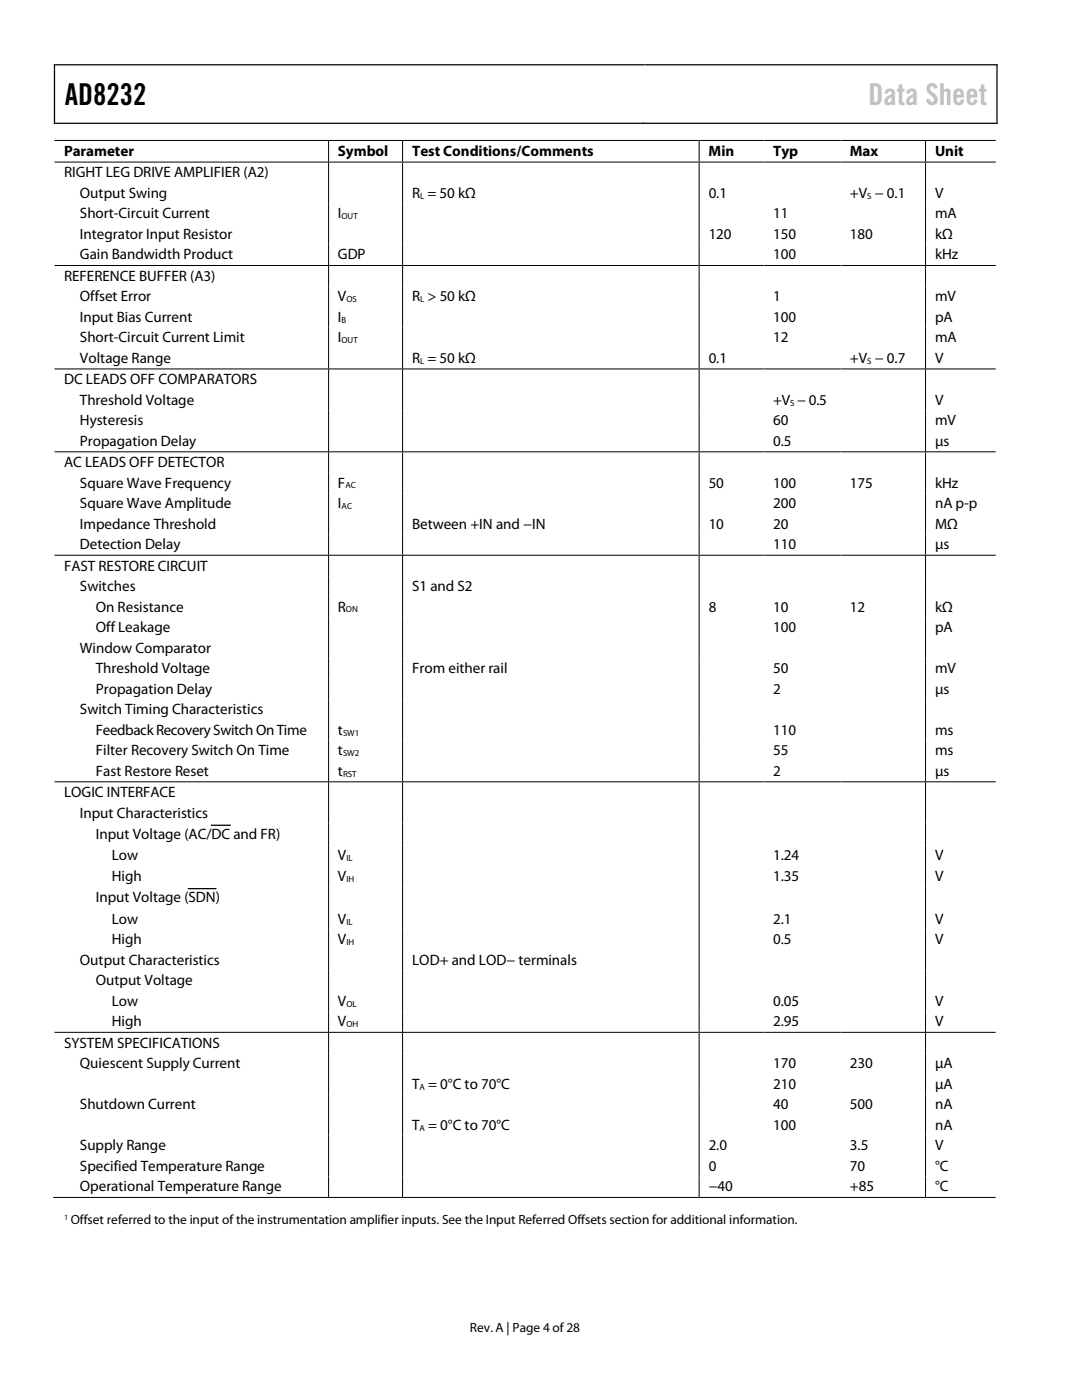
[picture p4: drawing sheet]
<svg xmlns="http://www.w3.org/2000/svg" width="216mm" height="279mm" viewBox="0 0 216 279" stroke-linecap="round" stroke-linejoin="round" font-family="sans-serif">
<defs><g id="words">
<text font-size="6" x="12.9" y="21">AD8232</text>
<text font-size="6" fill="#bfbebe" x="173.3" y="21">Data Sheet</text>
<g font-size="3">
<text x="12.8" y="35.4">RIGHT LEG DRIVE AMPLIFIER (A2)</text>
<text x="12.8" y="31.1">Parameter</text>
<text x="67.4" y="31.1">Symbol</text>
<text x="82.2" y="31.1">Test Conditions/Comments</text>
<text x="141.4" y="31.1">Min</text>
<text x="154.3" y="31.1">Typ</text>
<text x="169.6" y="31.1">Max</text>
<text x="186.6" y="31.1">Unit</text>
<text x="16" y="39.5">Output Swing</text>
<text x="82.2" y="39.5">R = 50 kΩ</text>
<text x="141.4" y="39.5">0.1</text>
<text x="169.6" y="39.5">+V − 0.1</text>
<text x="186.6" y="39.5">V</text>
<text x="16" y="43.6">Short-Circuit Current</text>
<text x="16" y="47.7">Integrator Input Resistor</text>
<text x="67.4" y="43.6">I</text>
<text x="141.4" y="47.7">120</text>
<text x="154.3" y="47.7">150</text>
<text x="154.3" y="43.6">11</text>
<text x="169.6" y="47.7">180</text>
<text x="186.6" y="47.7">kΩ</text>
<text x="186.6" y="43.6">mA</text>
<text x="16" y="51.8">Gain Bandwidth Product</text>
<text x="67.4" y="51.8">GDP</text>
<text x="154.3" y="51.8">100</text>
<text x="186.6" y="51.8">kHz</text>
<text x="12.8" y="56">REFERENCE BUFFER (A3)</text>
<text x="16" y="60.1">Offset Error</text>
<text x="16" y="64.2">Input Bias Current</text>
<text x="67.4" y="60.1">V</text>
<text x="67.4" y="64.2">I</text>
<text x="82.2" y="60.1">R &gt; 50 kΩ</text>
<text x="154.3" y="64.2">100</text>
<text x="154.3" y="60.1">1</text>
<text x="186.6" y="64.2">pA</text>
<text x="186.6" y="60.1">mV</text>
<text x="16" y="68.3">Short-Circuit Current Limit</text>
<text x="67.4" y="68.3">I</text>
<text x="154.3" y="68.3">12</text>
<text x="186.6" y="68.3">mA</text>
<text x="12.8" y="76.7">DC LEADS OFF COMPARATORS</text>
<text x="16" y="72.4">Voltage Range</text>
<text x="82.2" y="72.4">R = 50 kΩ</text>
<text x="141.4" y="72.4">0.1</text>
<text x="169.6" y="72.4">+V − 0.7</text>
<text x="186.6" y="72.4">V</text>
<text x="16" y="80.8">Threshold Voltage</text>
<text x="154.3" y="80.8">+V − 0.5</text>
<text x="186.6" y="80.8">V</text>
<text x="16" y="84.9">Hysteresis</text>
<text x="16" y="89">Propagation Delay</text>
<text x="154.3" y="84.9">60</text>
<text x="154.3" y="89">0.5</text>
<text x="186.6" y="84.9">mV</text>
<text x="186.6" y="89">µs</text>
<text x="12.8" y="93.3">AC LEADS OFF DETECTOR</text>
<text x="16" y="97.3">Square Wave Frequency</text>
<text x="16" y="101.4">Square Wave Amplitude</text>
<text x="67.4" y="101.4">I</text>
<text x="67.4" y="97.3">F</text>
<text x="141.4" y="97.3">50</text>
<text x="154.3" y="101.4">200</text>
<text x="154.3" y="97.3">100</text>
<text x="169.6" y="97.3">175</text>
<text x="186.6" y="97.3">kHz</text>
<text x="186.6" y="101.4">nA p-p</text>
<text x="16" y="105.5">Impedance Threshold</text>
<text x="82.2" y="105.5">Between +IN and −IN</text>
<text x="141.4" y="105.5">10</text>
<text x="154.3" y="105.5">20</text>
<text x="186.6" y="105.5">MΩ</text>
<text x="12.8" y="113.9">FAST RESTORE CIRCUIT</text>
<text x="16" y="109.6">Detection Delay</text>
<text x="154.3" y="109.6">110</text>
<text x="186.6" y="109.6">μs</text>
<text x="16" y="118">Switches</text>
<text x="82.2" y="118">S1 and S2</text>
<text x="19.1" y="122.1">On Resistance</text>
<text x="67.4" y="122.1">R</text>
<text x="141.4" y="122.1">8</text>
<text x="154.3" y="122.1">10</text>
<text x="169.6" y="122.1">12</text>
<text x="186.6" y="122.1">kΩ</text>
<text x="16" y="130.3">Window Comparator</text>
<text x="19.1" y="126.2">Off Leakage</text>
<text x="154.3" y="126.2">100</text>
<text x="186.6" y="126.2">pA</text>
<text x="19.1" y="134.4">Threshold Voltage</text>
<text x="82.2" y="134.4">From either rail</text>
<text x="154.3" y="134.4">50</text>
<text x="186.6" y="134.4">mV</text>
<text x="16" y="142.5">Switch Timing Characteristics</text>
<text x="19.1" y="138.4">Propagation Delay</text>
<text x="154.3" y="138.4">2</text>
<text x="186.6" y="138.4">µs</text>
<text x="19.1" y="146.6">FeedbackRecoverySwitchOnTime</text>
<text x="67.4" y="146.6">t</text>
<text x="154.3" y="146.6">110</text>
<text x="186.6" y="146.6">ms</text>
<text x="19.1" y="150.7">Filter Recovery Switch On Time</text>
<text x="19.1" y="154.8">Fast Restore Reset</text>
<text x="67.4" y="150.7">t</text>
<text x="67.4" y="154.8">t</text>
<text x="154.3" y="154.8">2</text>
<text x="154.3" y="150.7">55</text>
<text x="186.6" y="150.7">ms</text>
<text x="186.6" y="154.8">µs</text>
<text x="12.8" y="159.1">LOGIC INTERFACE</text>
<text x="16" y="163.2">Input Characteristics</text>
<text x="19.1" y="167.4">Input Voltage (AC/DC and FR)</text>
<text x="22.3" y="171.7">Low</text>
<text x="67.4" y="171.7">V</text>
<text x="154.3" y="171.7">1.24</text>
<text x="186.6" y="171.7">V</text>
<text x="22.3" y="175.8">High</text>
<text x="67.4" y="175.8">V</text>
<text x="154.3" y="175.8">1.35</text>
<text x="186.6" y="175.8">V</text>
<text x="19.1" y="180.1">Input Voltage (SDN)</text>
<text x="22.3" y="184.4">Low</text>
<text x="67.4" y="184.4">V</text>
<text x="154.3" y="184.4">2.1</text>
<text x="186.6" y="184.4">V</text>
<text x="22.3" y="188.4">High</text>
<text x="67.4" y="188.4">V</text>
<text x="154.3" y="188.4">0.5</text>
<text x="186.6" y="188.4">V</text>
<text x="16" y="192.5">Output Characteristics</text>
<text x="19.1" y="196.6">Output Voltage</text>
<text x="82.2" y="192.5">LOD+ and LOD− terminals</text>
<text x="22.3" y="200.7">Low</text>
<text x="67.4" y="200.7">V</text>
<text x="154.3" y="200.7">0.05</text>
<text x="186.6" y="200.7">V</text>
<text x="12.8" y="209.1">SYSTEM SPECIFICATIONS</text>
<text x="22.3" y="204.8">High</text>
<text x="67.4" y="204.8">V</text>
<text x="154.3" y="204.8">2.95</text>
<text x="186.6" y="204.8">V</text>
<text x="16" y="213.2">Quiescent Supply Current</text>
<text x="154.3" y="213.2">170</text>
<text x="169.6" y="213.2">230</text>
<text x="186.6" y="213.2">µA</text>
<text x="16" y="221.4">Shutdown Current</text>
<text x="82.2" y="217.3">T = 0°C to 70°C</text>
<text x="154.3" y="217.3">210</text>
<text x="154.3" y="221.4">40</text>
<text x="169.6" y="221.4">500</text>
<text x="186.6" y="217.3">µA</text>
<text x="186.6" y="221.4">nA</text>
<text x="82.2" y="225.5">T = 0°C to 70°C</text>
<text x="154.3" y="225.5">100</text>
<text x="186.6" y="225.5">nA</text>
<text x="16" y="229.5">Supply Range</text>
<text x="16" y="233.6">Specified Temperature Range</text>
<text x="141.4" y="229.5">2.0</text>
<text x="141.4" y="233.6">0</text>
<text x="169.6" y="229.5">3.5</text>
<text x="169.6" y="233.6">70</text>
<text x="186.6" y="229.5">V</text>
<text x="186.6" y="233.6">°C</text>
<text x="16" y="237.7">Operational Temperature Range</text>
<text x="141.4" y="237.7">−40</text>
<text x="169.6" y="237.7">+85</text>
<text x="186.6" y="237.7">°C</text>
</g>
<g font-size="2.7">
<text x="14.1" y="244.3">Offset referred to the input ofthe instrumentation amplifier inputs. See the Input Referred Offsets section for additional information.</text>
<text x="93.8" y="265.9">Rev. A | Page 4 of28</text>
</g>
<g font-size="1.8">
<text x="83.8" y="39.7">L</text>
<text x="173" y="39.7">S</text>
<text x="68.1" y="43.8">OUT</text>
<text x="68.1" y="64.4">B</text>
<text x="69.1" y="60.3">OS</text>
<text x="83.8" y="60.3">L</text>
<text x="68.1" y="68.5">OUT</text>
<text x="83.8" y="72.6">L</text>
<text x="173" y="72.6">S</text>
<text x="157.7" y="80.9">S</text>
<text x="68.1" y="101.6">AC</text>
<text x="68.9" y="97.5">AC</text>
<text x="69" y="122.2">ON</text>
<text x="68.4" y="146.8">SW1</text>
<text x="68.4" y="150.9">SW2</text>
<text x="68.4" y="155">RST</text>
<text x="69.1" y="171.9">IL</text>
<text x="69.1" y="176">IH</text>
<text x="69.1" y="184.5">IL</text>
<text x="69.1" y="188.6">IH</text>
<text x="69.1" y="200.9">OL</text>
<text x="69.1" y="205">OH</text>
<text x="83.7" y="217.4">A</text>
<text x="83.7" y="225.7">A</text>
</g>
<text font-size="1.6" x="12.8" y="243.5">1</text>
</g></defs>
<path d="M10.9 12.8v11.9M11 12.9h117.5M128.7 12.8v.3M128.8 12.9h70M198.9 12.8v11.9M11 24.6h187.8M128.4 24.5v.2M37.6 177.3h5.5M42.2 164.7h3.7" fill="none" stroke="#000" stroke-width=".25"/>
<g fill="none" stroke="#000" stroke-width=".2">
<path d="M10.9 28h54.6M10.9 32.3h54.6M65.6 27.9v211.2M65.7 28h14.5M65.7 32.3h14.5M80.3 27.9v211.2M80.4 28h59M80.4 32.3h59M139.5 27.9v211.2M139.6 28h12.8M139.6 32.3h12.8M152.4 27.9v.2"/>
<path d="M152.4 32.3v.1M152.5 28h15.2M152.5 32.3h15.2M167.8 27.9v.2M167.8 32.3v.1M167.9 28h16.7M167.9 32.3h16.7M184.7 27.9v211.2M184.8 28h13.9M184.8 32.3h13.9M10.9 53h54.6M65.7 53h14.5"/>
<path d="M80.4 53h59M139.6 53h12.8M152.4 52.9v.2M152.5 53h15.2M167.8 52.9v.2M167.9 53h16.7M184.8 53h13.9M10.9 73.6h54.6M65.7 73.6h14.5M80.4 73.6h59M139.6 73.6h12.8M152.4 73.5v.2"/>
<path d="M152.5 73.6h15.2M167.8 73.5v.2M167.9 73.6h16.7M184.8 73.6h13.9M10.9 90.2h54.6M65.7 90.2h14.5M80.4 90.2h59M139.6 90.2h12.8M152.4 90.1v.2M152.5 90.2h15.2M167.8 90.1v.2M167.9 90.2h16.7"/>
<path d="M184.8 90.2h13.9M10.9 110.8h54.6M65.7 110.8h14.5M80.4 110.8h59M139.6 110.8h12.8M152.4 110.7v.2M152.5 110.8h15.2M167.8 110.7v.2M167.9 110.8h16.7M184.8 110.8h13.9M10.9 156h54.6M65.7 156h14.5"/>
<path d="M80.4 156h59M139.6 156h12.8M152.4 155.9v.2M152.5 156h15.2M167.8 155.9v.2M167.9 156h16.7M184.8 156h13.9M10.9 206h54.6M65.7 206h14.5M80.4 206h59M139.6 206h12.8M152.4 205.9v.2"/>
<path d="M152.5 206h15.2M167.8 205.9v.2M167.9 206h16.7M184.8 206h13.9M10.6 239h54.9M65.7 239h14.5M80.4 239h59M139.6 239h45M152.2 238.9v.2M167.5 238.9v.2M184.8 239h13.9"/>
</g>
<use href="#words"/>
</svg>
